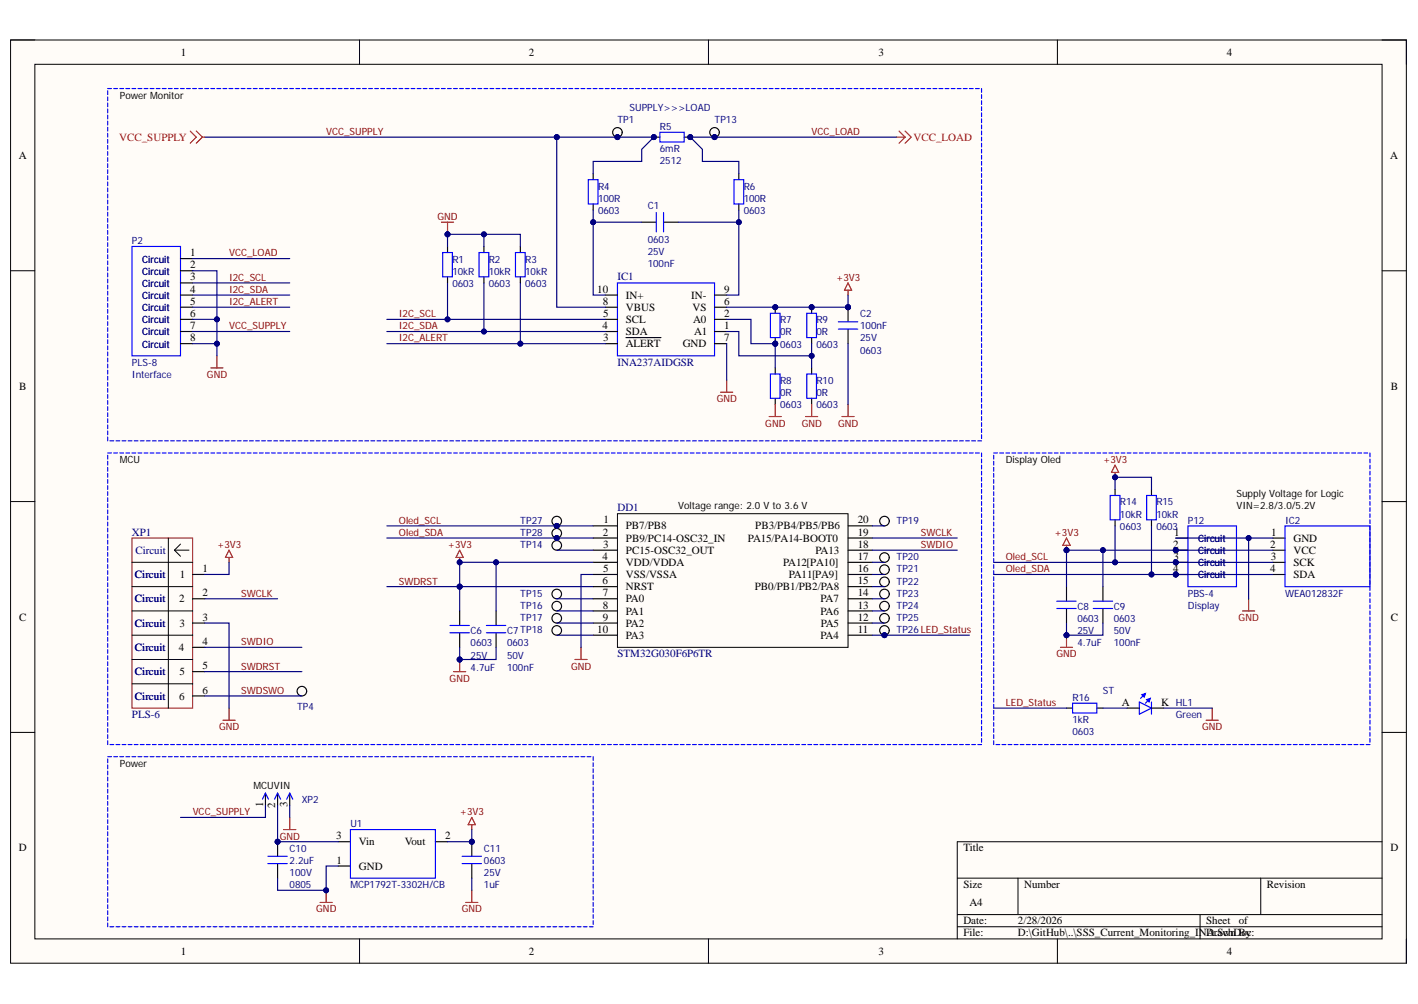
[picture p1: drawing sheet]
<svg xmlns="http://www.w3.org/2000/svg" width="420mm" height="297mm" viewBox="0 0 420 297" stroke-linecap="round" stroke-linejoin="round" font-family="sans-serif">
<defs><g id="words">
<g font-size="3.3">
<text x="53.6" y="16.5">1</text>
<text x="156.6" y="16.5">2</text>
<text x="260.1" y="16.5">3</text>
<text x="363.2" y="16.5">4</text>
<text x="5.6" y="47.1">A</text>
<text x="411.6" y="47.1">A</text>
<text x="56.3" y="75.8">1</text>
<text x="56.3" y="79.4">2</text>
<text x="56.3" y="83">3</text>
<text x="56.3" y="86.6">4</text>
<text x="176.8" y="86.6">10</text>
<text x="185.3" y="88.4">IN+</text>
<text x="204.7" y="88.4">IN-</text>
<text x="214.4" y="86.6">9</text>
<text x="56.3" y="90.2">5</text>
<text x="56.3" y="93.8">6</text>
<text x="178.5" y="90.2">8</text>
<text x="178.5" y="93.8">5</text>
<text x="185.3" y="95.6">SCL</text>
<text x="185.3" y="92">VBUS</text>
<text x="205" y="92">VS</text>
<text x="205.2" y="95.6">A0</text>
<text x="214.4" y="93.8">2</text>
<text x="214.4" y="90.2">6</text>
<text x="56.3" y="97.4">7</text>
<text x="56.3" y="100.9">8</text>
<text x="178.4" y="97.4">4</text>
<text x="178.6" y="100.9">3</text>
<text x="185.3" y="99.2">SDA</text>
<text x="205.5" y="99.2">A1</text>
<text x="214.4" y="97.4">1</text>
<text x="214.4" y="100.9">7</text>
<text x="185.3" y="102.8">ALERT</text>
<text x="202.1" y="102.8">GND</text>
<text x="5.7" y="115.3">B</text>
<text x="411.8" y="115.3">B</text>
<text x="178.7" y="154.9">1</text>
<text x="253.9" y="154.9">20</text>
<text x="178.4" y="158.5">2</text>
<text x="185.3" y="156.6">PB7/PB8</text>
<text x="185.3" y="160.2">PB9/PC14-OSC32_IN</text>
<text x="221.4" y="160.2">PA15/PA14-BOOT0</text>
<text x="223.6" y="156.6">PB3/PB4/PB5/PB6</text>
<text x="253.9" y="158.5">19</text>
<text x="347.6" y="158.5">1</text>
<text x="376.3" y="158.5">1</text>
<text x="382.9" y="160.2">GND</text>
<text x="178.4" y="165.7">4</text>
<text x="178.6" y="162.1">3</text>
<text x="185.3" y="163.8">PC15-OSC32_OUT</text>
<text x="185.3" y="167.4">VDD/VDDA</text>
<text x="231.8" y="167.4">PA12[PA10]</text>
<text x="241.4" y="163.8">PA13</text>
<text x="253.9" y="165.7">17</text>
<text x="253.9" y="162.1">18</text>
<text x="347.3" y="162.1">2</text>
<text x="347.5" y="165.7">3</text>
<text x="376" y="162.1">2</text>
<text x="376.2" y="165.7">3</text>
<text x="382.9" y="163.8">VCC</text>
<text x="382.9" y="167.4">SCK</text>
<text x="53.3" y="171">1</text>
<text x="59.9" y="169.3">1</text>
<text x="178.4" y="172.8">6</text>
<text x="178.5" y="169.3">5</text>
<text x="185.3" y="171">VSS/VSSA</text>
<text x="233.5" y="171">PA11[PA9]</text>
<text x="253.9" y="172.8">15</text>
<text x="253.9" y="169.3">16</text>
<text x="347.3" y="169.3">4</text>
<text x="376" y="169.3">4</text>
<text x="382.9" y="171">SDA</text>
<text x="53" y="178.2">2</text>
<text x="59.9" y="176.4">2</text>
<text x="178.4" y="176.4">7</text>
<text x="185.3" y="174.6">NRST</text>
<text x="185.3" y="178.2">PA0</text>
<text x="223.5" y="174.6">PB0/PB1/PB2/PA8</text>
<text x="242.9" y="178.2">PA7</text>
<text x="253.9" y="176.4">14</text>
<text x="5.7" y="183.6">C</text>
<text x="53.2" y="185.4">3</text>
<text x="59.9" y="183.6">3</text>
<text x="178.4" y="183.6">9</text>
<text x="178.5" y="180">8</text>
<text x="185.3" y="181.8">PA1</text>
<text x="185.3" y="185.4">PA2</text>
<text x="242.9" y="181.8">PA6</text>
<text x="243" y="185.4">PA5</text>
<text x="253.9" y="183.6">12</text>
<text x="253.9" y="180">13</text>
<text x="411.7" y="183.6">C</text>
<text x="59.9" y="190.8">4</text>
<text x="176.8" y="187.2">10</text>
<text x="185.3" y="189">PA3</text>
<text x="242.9" y="189">PA4</text>
<text x="253.9" y="187.2">11</text>
<text x="53" y="192.6">4</text>
<text x="53.1" y="199.8">5</text>
<text x="59.9" y="198">5</text>
<text x="53" y="207">6</text>
<text x="59.9" y="205.2">6</text>
<text x="332.1" y="208.8">A</text>
<text x="343.8" y="208.8">K HL1</text>
<text x="77.9" y="238.7" transform="rotate(-90 77.9 238.7)">1</text>
<text x="81.5" y="239" transform="rotate(-90 81.5 239)">2</text>
<text x="85.1" y="238.9" transform="rotate(-90 85.1 238.9)">3</text>
<text x="5.6" y="251.9">D</text>
<text x="99.5" y="248.3">3</text>
<text x="106.3" y="250.1">Vin</text>
<text x="119.9" y="250.1">Vout</text>
<text x="131.8" y="248.3">2</text>
<text x="285.2" y="251.9">Title</text>
<text x="411.6" y="251.9">D</text>
<text x="99.6" y="255.5">1</text>
<text x="106.3" y="257.3">GND</text>
<text x="285.2" y="262.7">Size</text>
<text x="303.2" y="262.7">Number</text>
<text x="375" y="262.7">Revision</text>
<text x="287" y="268.1">A4</text>
<text x="285.2" y="273.5">Date:</text>
<text x="301.4" y="273.5">2/28/2026</text>
<text x="357.1" y="273.5">Sheet</text>
<text x="366.7" y="273.5">of</text>
<text x="285.2" y="277.1">File:</text>
<text x="301.4" y="277.1">D:\GitHub\..\SSS_Current_Monitoring_INA.SchDoc</text>
<text x="357.1" y="277.1">Drawn By:</text>
<text x="53.6" y="282.5">1</text>
<text x="156.6" y="282.5">2</text>
<text x="260.1" y="282.5">3</text>
<text x="363.2" y="282.5">4</text>
</g>
<g font-size="3.3" fill="#f00">
<text x="35.3" y="41.7">VCC_SUPPLY</text>
<text x="270.5" y="41.7">VCC_LOAD</text>
</g>
<g font-size="3.3" fill="#000080">
<text x="182.8" y="83">IC1</text>
<text x="182.8" y="108.1">INA237AIDGSR</text>
<text x="182.8" y="151.3">DD1</text>
<text x="39.1" y="158.5">XP1</text>
<text x="40.1" y="163.8">Circuit</text>
<text x="40" y="171">Circuit</text>
<text x="40" y="178.2">Circuit</text>
<text x="40" y="185.4">Circuit</text>
<text x="40" y="192.6">Circuit</text>
<text x="182.8" y="194.4">STM32G030F6P6TR</text>
<text x="40" y="199.8">Circuit</text>
<text x="40" y="207">Circuit</text>
<text x="39.1" y="212.4">PLS-6</text>
</g>
<g font-size="3">
<text x="35.5" y="29.3">Power Monitor</text>
<text x="35.5" y="137.1">MCU</text>
<text x="297.8" y="137.1">Display Oled</text>
<text x="366.1" y="147">Supply Voltage for Logic</text>
<text x="200.8" y="150.6">Voltage range: 2.0 V to 3.6 V</text>
<text x="366.1" y="150.6">VIN=2.8/3.0/5.2V</text>
<text x="35.5" y="226.9">Power</text>
<text x="75" y="233.3">MCUVIN</text>
</g>
<g font-size="3" fill="#000080">
<text x="186.4" y="32.8">SUPPLY&gt;&gt;&gt;LOAD</text>
<text x="182.8" y="36.4">TP1</text>
<text x="195.4" y="38.5">R5</text>
<text x="211.6" y="36.4">TP13</text>
<text x="195.4" y="45">6mR</text>
<text x="195.4" y="48.6">2512</text>
<text x="177" y="59.7">100R</text>
<text x="177" y="56.1">R4</text>
<text x="220.2" y="59.7">100R</text>
<text x="220.2" y="56.1">R6</text>
<text x="177" y="63.3">0603</text>
<text x="191.8" y="61.9">C1</text>
<text x="220.2" y="63.3">0603</text>
<text x="191.8" y="71.9">0603</text>
<text x="39.1" y="72.3">P2</text>
<text x="42.1" y="77.7">Circuit</text>
<text x="133.9" y="77.7">R1</text>
<text x="144.7" y="77.7">R2</text>
<text x="155.5" y="77.7">R3</text>
<text x="191.8" y="75.5">25V</text>
<text x="42.1" y="81.3">Circuit</text>
<text x="133.9" y="81.3">10kR</text>
<text x="144.7" y="81.3">10kR</text>
<text x="155.5" y="81.3">10kR</text>
<text x="191.8" y="79.1">100nF</text>
<text x="42.1" y="84.9">Circuit</text>
<text x="42.1" y="88.5">Circuit</text>
<text x="133.9" y="84.9">0603</text>
<text x="144.7" y="84.9">0603</text>
<text x="155.5" y="84.9">0603</text>
<text x="42.1" y="92.1">Circuit</text>
<text x="42.1" y="95.7">Circuit</text>
<text x="231" y="95.7">R7</text>
<text x="241.7" y="95.7">R9</text>
<text x="254.6" y="93.8">C2</text>
<text x="42.1" y="99.3">Circuit</text>
<text x="231" y="99.3">0R</text>
<text x="241.7" y="99.3">0R</text>
<text x="254.6" y="101">25V</text>
<text x="254.6" y="97.4">100nF</text>
<text x="42.1" y="102.9">Circuit</text>
<text x="231" y="102.9">0603</text>
<text x="241.7" y="102.9">0603</text>
<text x="254.6" y="104.6">0603</text>
<text x="39.1" y="111.8">Interface</text>
<text x="39.1" y="108.2">PLS-8</text>
<text x="231" y="113.6">R8</text>
<text x="241.7" y="113.6">R10</text>
<text x="231" y="117.2">0R</text>
<text x="241.7" y="117.2">0R</text>
<text x="231" y="120.8">0603</text>
<text x="241.7" y="120.8">0603</text>
<text x="331.6" y="149.5">R14</text>
<text x="342.3" y="149.5">R15</text>
<text x="154" y="155">TP27</text>
<text x="265.4" y="155">TP19</text>
<text x="331.6" y="153.1">10kR</text>
<text x="342.3" y="153.1">10kR</text>
<text x="351.7" y="155">P12</text>
<text x="380.4" y="155">IC2</text>
<text x="154" y="158.6">TP28</text>
<text x="331.6" y="156.7">0603</text>
<text x="342.3" y="156.7">0603</text>
<text x="354.7" y="160.3">Circuit</text>
<text x="154" y="162.1">TP14</text>
<text x="265.4" y="165.7">TP20</text>
<text x="354.7" y="163.9">Circuit</text>
<text x="354.7" y="167.5">Circuit</text>
<text x="265.4" y="169.3">TP21</text>
<text x="265.4" y="172.9">TP22</text>
<text x="354.7" y="171.1">Circuit</text>
<text x="154" y="176.5">TP15</text>
<text x="265.4" y="176.5">TP23</text>
<text x="351.7" y="176.5">PBS-4</text>
<text x="380.4" y="176.5">WEA012832F</text>
<text x="154" y="180.1">TP16</text>
<text x="154" y="183.7">TP17</text>
<text x="265.4" y="180.1">TP24</text>
<text x="265.4" y="183.7">TP25</text>
<text x="319" y="184.1">0603</text>
<text x="319" y="180.5">C8</text>
<text x="329.7" y="184.1">0603</text>
<text x="329.7" y="180.5">C9</text>
<text x="351.7" y="180.1">Display</text>
<text x="139.3" y="191.2">0603</text>
<text x="139.3" y="187.7">C6</text>
<text x="150.1" y="191.2">0603</text>
<text x="150.1" y="187.7">C7TP18</text>
<text x="265.4" y="187.3">TP26LED_Status</text>
<text x="319" y="187.7">25V</text>
<text x="319" y="191.2">4.7uF</text>
<text x="329.7" y="187.7">50V</text>
<text x="329.7" y="191.2">100nF</text>
<text x="139.3" y="194.8">25V</text>
<text x="150.1" y="194.8">50V</text>
<text x="139.3" y="198.4">4.7uF</text>
<text x="150.1" y="198.4">100nF</text>
<text x="88" y="209.9">TP4</text>
<text x="317.5" y="207.4">R16</text>
<text x="326.5" y="205.3">ST</text>
<text x="317.5" y="213.9">1kR</text>
<text x="348.1" y="212.5">Green</text>
<text x="317.5" y="217.5">0603</text>
<text x="89.3" y="237.6">XP2</text>
<text x="103.7" y="244.8">U1</text>
<text x="85.8" y="252">C10</text>
<text x="143.3" y="252">C11</text>
<text x="85.8" y="255.6">2.2uF</text>
<text x="143.3" y="255.6">0603</text>
<text x="85.8" y="262.8">0805</text>
<text x="85.8" y="259.2">100V</text>
<text x="103.7" y="262.8">MCP1792T-3302H/CB</text>
<text x="143.3" y="259.2">25V</text>
<text x="143.3" y="262.8">1uF</text>
</g>
<g font-size="3" fill="#800000">
<text x="96.5" y="40">VCC_SUPPLY</text>
<text x="240.3" y="40">VCC_LOAD</text>
<text x="129.5" y="65.1">GND</text>
<text x="67.8" y="75.9">VCC_LOAD</text>
<text x="67.8" y="83.1">I2C_SCL</text>
<text x="247.5" y="83.1">+3V3</text>
<text x="67.8" y="86.7">I2C_SDA</text>
<text x="67.8" y="90.2">I2C_ALERT</text>
<text x="118.1" y="93.8">I2C_SCL</text>
<text x="67.8" y="97.4">VCC_SUPPLY</text>
<text x="118.1" y="97.4">I2C_SDA</text>
<text x="118.1" y="101">I2C_ALERT</text>
<text x="61.3" y="111.8">GND</text>
<text x="212.2" y="119">GND</text>
<text x="226.6" y="126.2">GND</text>
<text x="237.3" y="126.2">GND</text>
<text x="248.1" y="126.2">GND</text>
<text x="326.6" y="137">+3V3</text>
<text x="118.1" y="155">Oled_SCL</text>
<text x="118.1" y="158.6">Oled_SDA</text>
<text x="272.6" y="158.6">SWCLK</text>
<text x="312.2" y="158.6">+3V3</text>
<text x="64.3" y="162.1">+3V3</text>
<text x="132.6" y="162.1">+3V3</text>
<text x="272.6" y="162.1">SWDIO</text>
<text x="297.8" y="165.7">Oled_SCL</text>
<text x="118.1" y="172.9">SWDRST</text>
<text x="297.8" y="169.3">Oled_SDA</text>
<text x="71.4" y="176.5">SWCLK</text>
<text x="366.7" y="183.7">GND</text>
<text x="71.4" y="190.9">SWDIO</text>
<text x="312.8" y="194.5">GND</text>
<text x="71.4" y="198.1">SWDRST</text>
<text x="133.1" y="201.7">GND</text>
<text x="169.1" y="198.1">GND</text>
<text x="71.4" y="205.3">SWDSWO</text>
<text x="297.8" y="208.9">LED_Status</text>
<text x="64.9" y="216.1">GND</text>
<text x="355.9" y="216.1">GND</text>
<text x="57" y="241.2">VCC_SUPPLY</text>
<text x="136.2" y="241.2">+3V3</text>
<text x="82.8" y="248.4">GND</text>
<text x="93.6" y="270">GND</text>
<text x="136.7" y="270">GND</text>
</g>
</g></defs>
<path d="M3.1 11.8h413.3v273.2h-413.3z" fill-rule="evenodd" fill="#fffcf8"/>
<path d="M3.1 11.8h413.3v273.2h-413.3z" fill="none" stroke="#000" stroke-width=".3"/>
<path d="M10.3 19h398.9v258.8h-398.9z" fill-rule="evenodd" fill="#fffcf8"/>
<g fill="none" stroke="#000" stroke-width=".3">
<path d="M3.1 11.8h7.2M10.3 19h398.9v258.8h-398.9zM106.4 11.8v7.2M209.7 11.8v7.2M313 11.8v7.2M409.2 11.8h7.2v7.2M3.1 80.1h7.2M409.2 80.1h7.2M3.1 148.4h7.2M409.2 148.4h7.2M3.1 216.7h7.2M409.2 216.7h7.2"/>
<path d="M283.4 259.8h125.8M301.4 259.8v10.8M373.3 259.8v10.8M409.2 249h-125.8v28.8M106.4 277.8v7.2M209.7 277.8v7.2M283.4 270.6h125.8M283.4 274.2h125.8M313 277.8v7.2M355.3 270.6v7.2M416.4 277.8v7.2"/>
</g>
<path d="M174.2 53.2h2.8v7.1h-2.8zM182.8 83.7h28.7v21.6h-28.7z" fill="none" stroke="#00f" stroke-width=".34"/>
<g fill="none" stroke="#000" stroke-width=".34">
<path d="M175.6 51.4v1.8M175.6 60.3v1.8M179.2 98.1h3.6M179.2 94.5h3.6M179.2 87.3h3.6M179.2 90.9h3.6M185.3 99.9h10.4M211.5 98.1h3.6M211.5 94.5h3.6M211.5 87.3h3.6M211.5 90.9h3.6M179.2 101.7h3.6"/>
<path d="M211.5 101.7h3.6"/>
</g>
<circle cx="204.4" cy="40.6" r=".72" fill="#000080"/>
<circle cx="204.4" cy="40.6" r=".72" fill="none" stroke="#000080" stroke-width=".3"/>
<circle cx="193.6" cy="40.6" r=".72" fill="#000080"/>
<circle cx="193.6" cy="40.6" r=".72" fill="none" stroke="#000080" stroke-width=".3"/>
<path d="M202.6 40.6h1.8" fill="none" stroke="#000" stroke-width=".34"/>
<circle cx="204.4" cy="40.6" r=".72" fill="#000080"/>
<circle cx="204.4" cy="40.6" r=".72" fill="none" stroke="#000080" stroke-width=".3"/>
<path d="M193.6 40.6h1.8" fill="none" stroke="#000" stroke-width=".34"/>
<circle cx="193.6" cy="40.6" r=".72" fill="#000080"/>
<circle cx="193.6" cy="40.6" r=".72" fill="none" stroke="#000080" stroke-width=".3"/>
<path d="M195.4 39.1h7.2v2.9h-7.2z" fill="none" stroke="#00f" stroke-width=".34"/>
<circle cx="251.1" cy="90.9" r=".72" fill="#000080"/>
<circle cx="251.1" cy="90.9" r=".72" fill="none" stroke="#000080" stroke-width=".3"/>
<path d="M252.9 92.7h.1" fill="none" stroke="#fff" stroke-width=".3"/>
<path d="M251.1 90.9v4.3" fill="none" stroke="#000" stroke-width=".34"/>
<circle cx="251.1" cy="90.9" r=".72" fill="#000080"/>
<circle cx="251.1" cy="90.9" r=".72" fill="none" stroke="#000080" stroke-width=".3"/>
<path d="M132.5 72.9v1.8M143.3 72.9v1.8M132.5 81.9v1.8M143.3 81.9v1.8M251.1 97.4v4.3" fill="none" stroke="#000" stroke-width=".34"/>
<path d="M131.1 74.7h2.8v7.2h-2.8zM141.8 74.7h2.9v7.2h-2.9zM248.2 95.2h5.7M248.2 97.4h5.7" fill="none" stroke="#00f" stroke-width=".34"/>
<path d="M130.7 65.7h3.6M132.5 65.7v3.6M251.1 119.6v3.6M249.3 123.2h3.6" fill="none" stroke="#800000" stroke-width=".34"/>
<circle cx="132.5" cy="69.3" r=".72" fill="#000080"/>
<circle cx="132.5" cy="69.3" r=".72" fill="none" stroke="#000080" stroke-width=".3"/>
<path d="M218.7 51.4v1.8M154.1 72.9v1.8M190 65.7h4.3M196.4 65.7h4.4M218.7 60.3v1.8M154.1 81.9v1.8" fill="none" stroke="#000" stroke-width=".34"/>
<path d="M217.3 53.2h2.9v7.1h-2.9zM152.6 74.7h2.9v7.2h-2.9zM194.3 62.9v5.7M196.4 62.9v5.7" fill="none" stroke="#00f" stroke-width=".34"/>
<path d="M191.8 63.9h.1" fill="none" stroke="#fff" stroke-width=".3"/>
<circle cx="229.5" cy="101.7" r=".72" fill="#000080"/>
<circle cx="229.5" cy="101.7" r=".72" fill="none" stroke="#000080" stroke-width=".3"/>
<circle cx="229.5" cy="90.9" r=".72" fill="#000080"/>
<circle cx="229.5" cy="90.9" r=".72" fill="none" stroke="#000080" stroke-width=".3"/>
<path d="M229.5 99.9v1.8" fill="none" stroke="#000" stroke-width=".34"/>
<circle cx="229.5" cy="101.7" r=".72" fill="#000080"/>
<circle cx="229.5" cy="101.7" r=".72" fill="none" stroke="#000080" stroke-width=".3"/>
<path d="M229.5 90.9v1.8" fill="none" stroke="#000" stroke-width=".34"/>
<circle cx="229.5" cy="90.9" r=".72" fill="#000080"/>
<circle cx="229.5" cy="90.9" r=".72" fill="none" stroke="#000080" stroke-width=".3"/>
<path d="M228.1 92.7h2.8v7.2h-2.8z" fill="none" stroke="#00f" stroke-width=".34"/>
<circle cx="240.3" cy="90.9" r=".72" fill="#000080"/>
<circle cx="240.3" cy="90.9" r=".72" fill="none" stroke="#000080" stroke-width=".3"/>
<path d="M240.3 90.9v1.8M240.3 99.9v1.8" fill="none" stroke="#000" stroke-width=".34"/>
<circle cx="240.3" cy="90.9" r=".72" fill="#000080"/>
<circle cx="240.3" cy="90.9" r=".72" fill="none" stroke="#000080" stroke-width=".3"/>
<path d="M238.8 92.7h2.9v7.2h-2.9zM228.1 110.7h2.8v7.1h-2.8zM238.8 110.7h2.9v7.1h-2.9z" fill="none" stroke="#00f" stroke-width=".34"/>
<path d="M229.5 108.9v1.8M229.5 117.8v1.8M240.3 108.9v1.8M240.3 117.8v1.8" fill="none" stroke="#000" stroke-width=".34"/>
<path d="M213.3 116h3.6M215.1 112.5v3.5M229.5 119.6v3.6M240.3 119.6v3.6M227.7 123.2h3.6M238.5 123.2h3.6" fill="none" stroke="#800000" stroke-width=".34"/>
<circle cx="211.5" cy="40.6" r=".72" fill="#000080"/>
<circle cx="211.5" cy="40.6" r=".72" fill="none" stroke="#000080" stroke-width=".3"/>
<circle cx="211.5" cy="40.6" r=".72" fill="#000080"/>
<circle cx="211.5" cy="40.6" r=".72" fill="none" stroke="#000080" stroke-width=".3"/>
<g fill="none" stroke="#000" stroke-width=".34">
<circle cx="211.5" cy="39.2" r="1.41"/>
<circle cx="89.4" cy="204.5" r="1.42"/>
</g>
<circle cx="182.8" cy="40.6" r=".72" fill="#000080"/>
<circle cx="182.8" cy="40.6" r=".72" fill="none" stroke="#000080" stroke-width=".3"/>
<circle cx="182.8" cy="40.6" r=".72" fill="#000080"/>
<circle cx="182.8" cy="40.6" r=".72" fill="none" stroke="#000080" stroke-width=".3"/>
<g fill="none" stroke="#000" stroke-width=".34">
<path d="M175.6 155.6h7.2M175.6 159.2h7.2M251.1 155.6h7.2M251.1 159.2h7.2M376.8 159.2h3.6M175.6 162.8h7.2M175.6 166.4h7.2M175.6 170h7.2M175.6 173.6h7.2M175.6 177.2h7.2M251.1 162.8h7.2M251.1 166.4h7.2"/>
<path d="M251.1 170h7.2M251.1 173.6h7.2M251.1 177.2h7.2M376.8 162.8h3.6M376.8 166.4h3.6M376.8 170h3.6M175.6 180.7h7.2M175.6 184.3h7.2M175.6 187.9h7.2M251.1 180.7h7.2M251.1 184.3h7.2M251.1 187.9h7.2"/>
<circle cx="182.8" cy="39.2" r="1.41"/>
</g>
<path d="M182.8 152h68.3v39.5h-68.3z" fill="none" stroke="#000" stroke-width=".3"/>
<path d="M369.7 177.2v3.6M170.2 195.1h3.6M172 191.5v3.6M367.9 180.8h3.6" fill="none" stroke="#800000" stroke-width=".34"/>
<path d="M380.4 155.6h25.2v18h-25.2z" fill="none" stroke="#00f" stroke-width=".34"/>
<circle cx="348.1" cy="162.8" r=".72" fill="#000080"/>
<circle cx="348.1" cy="162.8" r=".72" fill="none" stroke="#000080" stroke-width=".3"/>
<circle cx="348.1" cy="166.4" r=".72" fill="#000080"/>
<circle cx="348.1" cy="166.4" r=".72" fill="none" stroke="#000080" stroke-width=".3"/>
<circle cx="348.1" cy="170" r=".72" fill="#000080"/>
<circle cx="348.1" cy="170" r=".72" fill="none" stroke="#000080" stroke-width=".3"/>
<path d="M351.7 155.6h14.4v18h-14.4z" fill="none" stroke="#00f" stroke-width=".34"/>
<path d="M348.1 159.2h3.6M348.1 162.8h3.6" fill="none" stroke="#000" stroke-width=".34"/>
<circle cx="348.1" cy="162.8" r=".72" fill="#000080"/>
<circle cx="348.1" cy="162.8" r=".72" fill="none" stroke="#000080" stroke-width=".3"/>
<path d="M348.1 166.4h3.6" fill="none" stroke="#000" stroke-width=".34"/>
<circle cx="348.1" cy="166.4" r=".72" fill="#000080"/>
<circle cx="348.1" cy="166.4" r=".72" fill="none" stroke="#000080" stroke-width=".3"/>
<path d="M348.1 170h3.6" fill="none" stroke="#000" stroke-width=".34"/>
<circle cx="348.1" cy="170" r=".72" fill="#000080"/>
<circle cx="348.1" cy="170" r=".72" fill="none" stroke="#000080" stroke-width=".3"/>
<path d="M39.1 159.2h17.9v50.3h-17.9z" fill="none" stroke="#800000" stroke-width=".3"/>
<path d="M49.8 159.2v50.3M39.1 166.4h17.9M39.1 173.6h17.9M51.6 162.8h4.4M51.6 162.8l1.8 1.8M53.4 161l-1.8 1.8M39.1 180.7h17.9M39.1 187.9h17.9M39.1 195.1h17.9M39.1 202.3h17.9" fill="none" stroke="#000" stroke-width=".3"/>
<path d="M57 170h3.6M57 177.2h3.6M315.7 173.6v4.3M326.5 173.6v4.3M57 184.3h3.6M57 191.5h3.6M57 198.7h3.6M315.7 180v4.3M326.5 180v4.3M57 205.9h3.6" fill="none" stroke="#000" stroke-width=".34"/>
<path d="M67.8 162.8l1.1 2.1h-2.2zM67.8 164.9v1.5M313.9 191.5h3.6M315.7 187.9v3.6M66 213.1h3.6M67.8 209.5v3.6" fill="none" stroke="#800000" stroke-width=".34"/>
<path d="M313.9 182.5h.1M324.7 182.5h.1" fill="none" stroke="#fff" stroke-width=".3"/>
<path d="M312.9 177.9h5.7M323.7 177.9h5.7M312.9 180h5.7M323.7 180h5.7" fill="none" stroke="#00f" stroke-width=".34"/>
<circle cx="315.7" cy="187.9" r=".72" fill="#000080"/>
<circle cx="315.7" cy="187.9" r=".72" fill="none" stroke="#000080" stroke-width=".3"/>
<path d="M315.7 159.2l1.1 2.1h-2.1zM315.7 161.3v1.5" fill="none" stroke="#800000" stroke-width=".34"/>
<circle cx="315.7" cy="162.8" r=".72" fill="#000080"/>
<circle cx="315.7" cy="162.8" r=".72" fill="none" stroke="#000080" stroke-width=".3"/>
<path d="M134.3 189.7h.1M145.1 189.7h.1" fill="none" stroke="#fff" stroke-width=".3"/>
<path d="M136.1 180.7v4.3M136.1 187.2v4.3M146.9 180.7v4.3M146.9 187.2v4.3" fill="none" stroke="#000" stroke-width=".34"/>
<path d="M133.2 187.2h5.8M133.2 185h5.8M144 187.2h5.7M144 185h5.7" fill="none" stroke="#00f" stroke-width=".34"/>
<path d="M134.3 198.7h3.6M136.1 195.1v3.6" fill="none" stroke="#800000" stroke-width=".34"/>
<circle cx="136.1" cy="195.1" r=".72" fill="#000080"/>
<circle cx="136.1" cy="195.1" r=".72" fill="none" stroke="#000080" stroke-width=".3"/>
<path d="M136.1 162.8l1.1 2.1h-2.2zM136.1 164.9v1.5" fill="none" stroke="#800000" stroke-width=".34"/>
<circle cx="136.1" cy="166.4" r=".72" fill="#000080"/>
<circle cx="136.1" cy="166.4" r=".72" fill="none" stroke="#000080" stroke-width=".3"/>
<path d="M330.1 144.8v1.8M330.1 153.8v1.8M340.9 144.8v1.8M340.9 153.8v1.8" fill="none" stroke="#000" stroke-width=".34"/>
<path d="M328.7 146.6h2.9v7.2h-2.9zM339.5 146.6h2.8v7.2h-2.8z" fill="none" stroke="#00f" stroke-width=".34"/>
<path d="M330.1 137.6l1.1 2.2h-2.2zM330.1 139.8v1.4" fill="none" stroke="#800000" stroke-width=".34"/>
<circle cx="330.1" cy="141.2" r=".72" fill="#000080"/>
<circle cx="330.1" cy="141.2" r=".72" fill="none" stroke="#000080" stroke-width=".3"/>
<g fill="none" stroke="#000" stroke-width=".34">
<circle cx="261.9" cy="154.2" r="1.41"/>
<circle cx="261.9" cy="172.1" r="1.42"/>
<circle cx="261.9" cy="175.7" r="1.42"/>
<circle cx="261.9" cy="164.9" r="1.42"/>
<circle cx="261.9" cy="168.5" r="1.42"/>
<circle cx="261.9" cy="179.3" r="1.42"/>
<circle cx="261.9" cy="182.9" r="1.41"/>
</g>
<circle cx="261.9" cy="187.9" r=".72" fill="#000080"/>
<circle cx="261.9" cy="187.9" r=".72" fill="none" stroke="#000080" stroke-width=".3"/>
<circle cx="261.9" cy="187.9" r=".72" fill="#000080"/>
<circle cx="261.9" cy="187.9" r=".72" fill="none" stroke="#000080" stroke-width=".3"/>
<g fill="none" stroke="#000" stroke-width=".34">
<path d="M333.7 209.5h3.6M340.9 209.5h3.6"/>
<circle cx="164.8" cy="161.4" r="1.42"/>
<circle cx="164.8" cy="175.7" r="1.42"/>
<circle cx="164.8" cy="179.3" r="1.42"/>
<circle cx="164.8" cy="182.9" r="1.41"/>
<circle cx="164.8" cy="186.5" r="1.41"/>
<circle cx="261.9" cy="186.5" r="1.41"/>
</g>
<path d="M337.3 207.7l3.6 1.8-3.6 1.8zM340.5 206.6l-1.4 1.5M340.9 207.7v3.6" fill="none" stroke="#00f" stroke-width=".34"/>
<path d="M339.5 207l1-.4-.3 1.1z" fill="#00f"/>
<path d="M339.1 205.2l-1.4 1.4M339.5 207l1-.4-.3 1.1z" fill="none" stroke="#00f" stroke-width=".34"/>
<path d="M338 205.5l1.1-.3-.4 1.1z" fill="#00f"/>
<path d="M317.5 208.1h7.2v2.8h-7.2zM338 205.5l1.1-.3-.4 1.1z" fill="none" stroke="#00f" stroke-width=".34"/>
<path d="M315.7 209.5h1.8M324.7 209.5h1.8" fill="none" stroke="#000" stroke-width=".34"/>
<path d="M357.1 213.1h3.6M358.9 209.5v3.6" fill="none" stroke="#800000" stroke-width=".34"/>
<circle cx="164.8" cy="155.6" r=".72" fill="#000080"/>
<circle cx="164.8" cy="155.6" r=".72" fill="none" stroke="#000080" stroke-width=".3"/>
<circle cx="164.8" cy="155.6" r=".72" fill="#000080"/>
<circle cx="164.8" cy="155.6" r=".72" fill="none" stroke="#000080" stroke-width=".3"/>
<circle cx="164.8" cy="154.2" r="1.42" fill="none" stroke="#000" stroke-width=".34"/>
<circle cx="164.8" cy="159.2" r=".72" fill="#000080"/>
<circle cx="164.8" cy="159.2" r=".72" fill="none" stroke="#000080" stroke-width=".3"/>
<circle cx="164.8" cy="159.2" r=".72" fill="#000080"/>
<circle cx="164.8" cy="159.2" r=".72" fill="none" stroke="#000080" stroke-width=".3"/>
<g fill="none" stroke="#000" stroke-width=".34">
<path d="M100.2 249h3.5M100.2 256.2h3.5M128.9 249h3.6"/>
<circle cx="164.8" cy="157.8" r="1.42"/>
</g>
<path d="M103.7 245.4h25.2v14.4h-25.2z" fill="none" stroke="#00f" stroke-width=".34"/>
<path d="M94.8 267h3.6M96.6 263.4v3.6" fill="none" stroke="#800000" stroke-width=".34"/>
<circle cx="96.6" cy="263.4" r=".72" fill="#000080"/>
<circle cx="96.6" cy="263.4" r=".72" fill="none" stroke="#000080" stroke-width=".3"/>
<path d="M139.7 241.8l1.1 2.2h-2.2zM139.7 244v1.4M137.9 267h3.6M139.7 263.4v3.6" fill="none" stroke="#800000" stroke-width=".34"/>
<circle cx="139.7" cy="249" r=".72" fill="#000080"/>
<circle cx="139.7" cy="249" r=".72" fill="none" stroke="#000080" stroke-width=".3"/>
<path d="M137.9 258h.1" fill="none" stroke="#fff" stroke-width=".3"/>
<path d="M139.7 249v4.3M139.7 255.5v4.3" fill="none" stroke="#000" stroke-width=".34"/>
<circle cx="139.7" cy="249" r=".72" fill="#000080"/>
<circle cx="139.7" cy="249" r=".72" fill="none" stroke="#000080" stroke-width=".3"/>
<path d="M136.8 255.5h5.8M136.8 253.3h5.8" fill="none" stroke="#00f" stroke-width=".34"/>
<circle cx="82.2" cy="249" r=".72" fill="#000080"/>
<circle cx="82.2" cy="249" r=".72" fill="none" stroke="#000080" stroke-width=".3"/>
<path d="M84 250.8h.1" fill="none" stroke="#fff" stroke-width=".3"/>
<path d="M82.2 249v4.3" fill="none" stroke="#000" stroke-width=".34"/>
<circle cx="82.2" cy="249" r=".72" fill="#000080"/>
<circle cx="82.2" cy="249" r=".72" fill="none" stroke="#000080" stroke-width=".3"/>
<path d="M53.4 76.5h3.6M53.4 80.1h3.6M53.4 83.7h3.6M53.4 87.3h3.6M53.4 90.9h3.6M53.4 94.5h3.6M53.4 98.1h3.6M53.4 101.7h3.6M78.6 234.7v3.5M82.2 234.7v3.5M85.8 234.7v3.5M82.2 255.5v4.3" fill="none" stroke="#000" stroke-width=".34"/>
<g fill="none" stroke="#00f" stroke-width=".34">
<path d="M31.9 26.9v1.1M31.9 28.7v1.1M31.9 30.5v1.1M31.9 32.3v1.1M31.9 34.1v1.1M31.9 35.9v1.1M31.9 37.7v1.1M31.9 39.4v1.2M31.9 26.2h1.1M33.7 26.2h1.1M35.5 26.2h1.1M37.3 26.2h1.1"/>
<path d="M39.1 26.2h1.1M40.9 26.2h1.1M42.7 26.2h1.1M44.5 26.2h1.1M46.2 26.2h1.2M48 26.2h1.2M49.8 26.2h1.2M51.6 26.2h1.2M53.4 26.2h1.2M55.2 26.2h1.2M57 26.2h1.2M58.8 26.2h1.1"/>
<path d="M60.6 26.2h1.1M62.4 26.2h1.1M64.2 26.2h1.1M66 26.2h1.1M67.8 26.2h1.1M69.6 26.2h1.1M71.4 26.2h1.1M73.2 26.2h1.1M75 26.2h1.1M76.8 26.2h1.1M78.6 26.2h1.1M80.4 26.2h1.1"/>
<path d="M82.2 26.2h1.1M84 26.2h1.1M85.8 26.2h1.1M87.6 26.2h1.1M89.4 26.2h1.1M91.2 26.2h1.1M93 26.2h1.1M94.8 26.2h1.1M96.6 26.2h1.1M98.3 26.2h1.2M100.1 26.2h1.2M101.9 26.2h1.2"/>
<path d="M103.7 26.2h1.2M105.5 26.2h1.2M107.3 26.2h1.2M109.1 26.2h1.2M110.9 26.2h1.2M112.7 26.2h1.1M114.5 26.2h1.1M116.3 26.2h1.1M118.1 26.2h1.1M119.9 26.2h1.1M121.7 26.2h1.1M123.5 26.2h1.1"/>
<path d="M125.3 26.2h1.1M127.1 26.2h1.1M128.9 26.2h1.1M130.7 26.2h1.1M132.5 26.2h1.1M134.3 26.2h1.1M136.1 26.2h1.1M137.9 26.2h1.1M139.7 26.2h1.1M141.5 26.2h1.1M143.3 26.2h1.1M145.1 26.2h1.1"/>
<path d="M146.9 26.2h1.1M148.7 26.2h1.1M150.5 26.2h1.1M152.3 26.2h1.1M154.1 26.2h1.1M155.8 26.2h1.2M157.6 26.2h1.2M159.4 26.2h1.2M161.2 26.2h1.2M163 26.2h1.2M164.8 26.2h1.1M166.6 26.2h1.1"/>
<path d="M168.4 26.2h1.1M170.2 26.2h1.1M172 26.2h1.1M173.8 26.2h1.1M175.6 26.2h1.1M177.4 26.2h1.1M179.2 26.2h1.1M181 26.2h1.1M182.8 26.2h1.1M184.6 26.2h1.1M186.4 26.2h1.1M188.2 26.2h1.1"/>
<path d="M190 26.2h1.1M191.8 26.2h1.1M193.6 26.2h1.1M195.4 26.2h1.1M197.2 26.2h1.1M199 26.2h1.1M200.8 26.2h1.1M202.6 26.2h1.1M204.4 26.2h1.1M206.2 26.2h1.1M207.9 26.2h1.2M209.7 26.2h1.2"/>
<path d="M211.5 26.2h1.2M213.3 26.2h1.2M215.1 26.2h1.2M216.9 26.2h1.2M218.7 26.2h1.2M220.5 26.2h1.1M222.3 26.2h1.1M224.1 26.2h1.1M225.9 26.2h1.1M227.7 26.2h1.1M229.5 26.2h1.1M231.3 26.2h1.1"/>
<path d="M233.1 26.2h1.1M234.9 26.2h1.1M236.7 26.2h1.1M238.5 26.2h1.1M240.3 26.2h1.1M242.1 26.2h1.1M243.9 26.2h1.1M245.7 26.2h1.1M247.5 26.2h1.1M249.3 26.2h1.1M251.1 26.2h1.1M252.9 26.2h1.1"/>
<path d="M254.7 26.2h1.1M256.5 26.2h1.1M258.3 26.2h1.1M260.1 26.2h1.1M261.9 26.2h1.1M263.6 26.2h1.2M265.4 26.2h1.2M267.2 26.2h1.2M269 26.2h1.2M270.8 26.2h1.2M272.6 26.2h1.2M274.4 26.2h1.2"/>
<path d="M276.2 26.2h1.1M278 26.2h1.1M279.8 26.2h1.1M281.6 26.2h1.1M283.4 26.2h1.1M285.2 26.2h1.1M287 26.2h1.1M288.8 26.2h1.1M290.6 26.2v1.1M290.6 28v1.1M290.6 29.8v1.1M290.6 31.6v1.1"/>
<path d="M290.6 33.4v1.1M290.6 35.2v1.1M290.6 37v1.1M290.6 38.8v1.1M31.9 41.2v1.2M31.9 43v1.2M31.9 44.8v1.2M31.9 46.6v1.2M31.9 48.4v1.2M31.9 50.2v1.2M31.9 52v1.2M31.9 53.8v1.1"/>
<path d="M31.9 55.6v1.1M31.9 57.4v1.1M31.9 59.2v1.1M290.6 40.6v1.1M290.6 42.4v1.1M290.6 44.2v1.1M290.6 46v1.1M290.6 47.8v1.1M290.6 49.6v1.1M290.6 51.4v1.1M290.6 53.2v1.1M290.6 55v1.1"/>
<path d="M290.6 56.8v1.1M290.6 58.5v1.2M31.9 61v1.1M31.9 62.8v1.1M31.9 64.6v1.1M31.9 66.4v1.1M31.9 68.2v1.1M31.9 70v1.1M31.9 71.8v1.1M31.9 73.6v1.1M31.9 75.4v1.1M31.9 77.2v1.1"/>
<path d="M31.9 79v1.1M39.1 72.9h14.3v32.4h-14.3zM290.6 60.3v1.2M290.6 62.1v1.2M290.6 63.9v1.2M290.6 65.7v1.2M290.6 67.5v1.2M290.6 69.3v1.2M290.6 71.1v1.2M290.6 72.9v1.1M290.6 74.7v1.1M290.6 76.5v1.1"/>
<path d="M290.6 78.3v1.1M31.9 80.8v1.1M31.9 82.6v1.1M31.9 84.4v1.1M31.9 86.2v1.1M31.9 88v1.1M31.9 89.8v1.1M31.9 91.6v1.1M31.9 93.4v1.1M31.9 95.2v1.1M31.9 97v1.1M31.9 98.7v1.2"/>
<path d="M290.6 80.1v1.1M290.6 81.9v1.1M290.6 83.7v1.1M290.6 85.5v1.1M290.6 87.3v1.1M290.6 89.1v1.1M290.6 90.9v1.1M290.6 92.7v1.1M290.6 94.5v1.1M290.6 96.3v1.1M290.6 98.1v1.1M290.6 99.9v1.1"/>
<path d="M31.9 100.5v1.2M31.9 102.3v1.2M31.9 104.1v1.2M31.9 105.9v1.2M31.9 107.7v1.2M31.9 109.5v1.2M31.9 111.3v1.2M31.9 113.1v1.1M31.9 114.9v1.1M31.9 116.7v1.1M31.9 118.5v1.1M290.6 101.7v1.1"/>
<path d="M290.6 103.5v1.1M290.6 105.3v1.1M290.6 107.1v1.1M290.6 108.9v1.1M290.6 110.7v1.1M290.6 112.5v1.1M290.6 114.2v1.2M290.6 116v1.2M290.6 117.8v1.2M290.6 119.6v1.2M31.9 120.3v1.1M31.9 122.1v1.1"/>
<path d="M31.9 123.9v1.1M31.9 125.7v1.1M31.9 127.5v1.1M31.9 129.3v1.1M31.9 134.7v1.1M31.9 136.5v1.1M31.9 138.3v1.1M31.9 134h1.1M32.5 130.4h1.2M33.7 134h1.1M34.3 130.4h1.2M35.5 134h1.1"/>
<path d="M36.1 130.4h1.2M37.3 134h1.1M37.9 130.4h1.2M39.1 134h1.1M39.7 130.4h1.2M40.9 134h1.1M41.5 130.4h1.2M42.7 134h1.1M43.3 130.4h1.2M44.5 134h1.1M45.1 130.4h1.1M46.2 134h1.2"/>
<path d="M46.9 130.4h1.1M48 134h1.2M48.7 130.4h1.1M49.8 134h1.2M50.5 130.4h1.1M51.6 134h1.2M52.3 130.4h1.1M53.4 134h1.2M54.1 130.4h1.1M55.2 134h1.2M55.9 130.4h1.1M57 134h1.2"/>
<path d="M57.7 130.4h1.1M58.8 134h1.1M59.5 130.4h1.1M60.6 134h1.1M61.3 130.4h1.1M62.4 134h1.1M63.1 130.4h1.1M64.2 134h1.1M64.9 130.4h1.1M66 134h1.1M66.7 130.4h1.1M67.8 134h1.1"/>
<path d="M68.5 130.4h1.1M69.6 134h1.1M70.3 130.4h1.1M71.4 134h1.1M72.1 130.4h1.1M73.2 134h1.1M73.9 130.4h1.1M75 134h1.1M75.7 130.4h1.1M76.8 134h1.1M77.5 130.4h1.1M78.6 134h1.1"/>
<path d="M79.3 130.4h1.1M80.4 134h1.1M81.1 130.4h1.1M82.2 134h1.1M82.9 130.4h1.1M84 134h1.1M84.7 130.4h1.1M85.8 134h1.1M86.5 130.4h1.1M87.6 134h1.1M88.2 130.4h1.2M89.4 134h1.1"/>
<path d="M90 130.4h1.2M91.2 134h1.1M91.8 130.4h1.2M93 134h1.1M93.6 130.4h1.2M94.8 134h1.1M95.4 130.4h1.2M96.6 134h1.1M97.2 130.4h1.1M98.3 134h1.2M99 130.4h1.1M100.1 134h1.2"/>
<path d="M100.8 130.4h1.1M101.9 134h1.2M102.6 130.4h1.1M103.7 134h1.2M104.4 130.4h1.1M105.5 134h1.2M106.2 130.4h1.1M107.3 134h1.2M108 130.4h1.1M109.1 134h1.2M109.8 130.4h1.1M110.9 134h1.2"/>
<path d="M111.6 130.4h1.1M112.7 134h1.1M113.4 130.4h1.1M114.5 134h1.1M115.2 130.4h1.1M116.3 134h1.1M117 130.4h1.1M118.1 134h1.1M118.8 130.4h1.1M119.9 134h1.1M120.6 130.4h1.1M121.7 134h1.1"/>
<path d="M122.4 130.4h1.1M123.5 134h1.1M124.2 130.4h1.1M125.3 134h1.1M126 130.4h1.1M127.1 134h1.1M127.8 130.4h1.1M128.9 134h1.1M129.6 130.4h1.1M130.7 134h1.1M131.4 130.4h1.1M132.5 134h1.1"/>
<path d="M133.2 130.4h1.1M134.3 134h1.1M135 130.4h1.1M136.1 134h1.1M136.8 130.4h1.1M137.9 134h1.1M138.6 130.4h1.1M139.7 134h1.1M140.3 130.4h1.2M141.5 134h1.1M142.1 130.4h1.2M143.3 134h1.1"/>
<path d="M143.9 130.4h1.2M145.1 134h1.1M145.7 130.4h1.2M146.9 134h1.1M147.5 130.4h1.2M148.7 134h1.1M149.3 130.4h1.2M150.5 134h1.1M151.1 130.4h1.2M152.3 134h1.1M152.9 130.4h1.2M154.1 134h1.1"/>
<path d="M154.7 130.4h1.1M155.8 134h1.2M156.5 130.4h1.1M157.6 134h1.2M158.3 130.4h1.1M159.4 134h1.2M160.1 130.4h1.1M161.2 134h1.2M161.9 130.4h1.1M163 134h1.2M163.7 130.4h1.1M164.8 134h1.1"/>
<path d="M165.5 130.4h1.1M166.6 134h1.1M167.3 130.4h1.1M168.4 134h1.1M169.1 130.4h1.1M170.2 134h1.1M170.9 130.4h1.1M172 134h1.1M172.7 130.4h1.1M173.8 134h1.1M174.5 130.4h1.1M175.6 134h1.1"/>
<path d="M176.3 130.4h1.1M177.4 134h1.1M178.1 130.4h1.1M179.2 134h1.1M179.9 130.4h1.1M181 134h1.1M181.7 130.4h1.1M182.8 134h1.1M183.5 130.4h1.1M184.6 134h1.1M185.3 130.4h1.1M186.4 134h1.1"/>
<path d="M187.1 130.4h1.1M188.2 134h1.1M188.9 130.4h1.1M190 134h1.1M190.7 130.4h1.1M191.8 134h1.1M192.5 130.4h1.1M193.6 134h1.1M194.2 130.4h1.2M195.4 134h1.1M196 130.4h1.2M197.2 134h1.1"/>
<path d="M197.8 130.4h1.2M199 134h1.1M199.6 130.4h1.2M200.8 134h1.1M201.4 130.4h1.2M202.6 134h1.1M203.2 130.4h1.2M204.4 134h1.1M205 130.4h1.2M206.2 134h1.1M206.8 130.4h1.1M207.9 134h1.2"/>
<path d="M208.6 130.4h1.1M209.7 134h1.2M210.4 130.4h1.1M211.5 134h1.2M212.2 130.4h1.1M213.3 134h1.2M214 130.4h1.1M215.1 134h1.2M215.8 130.4h1.1M216.9 134h1.2M217.6 130.4h1.1M218.7 134h1.2"/>
<path d="M219.4 130.4h1.1M220.5 134h1.1M221.2 130.4h1.1M222.3 134h1.1M223 130.4h1.1M224.1 134h1.1M224.8 130.4h1.1M225.9 134h1.1M226.6 130.4h1.1M227.7 134h1.1M228.4 130.4h1.1M229.5 134h1.1"/>
<path d="M230.2 130.4h1.1M231.3 134h1.1M232 130.4h1.1M233.1 134h1.1M233.8 130.4h1.1M234.9 134h1.1M235.6 130.4h1.1M236.7 134h1.1M237.4 130.4h1.1M238.5 134h1.1M239.2 130.4h1.1M240.3 134h1.1"/>
<path d="M241 130.4h1.1M242.1 134h1.1M242.8 130.4h1.1M243.9 134h1.1M244.6 130.4h1.1M245.7 134h1.1M246.4 130.4h1.1M247.5 134h1.1M248.2 130.4h1.1M249.3 134h1.1M249.9 130.4h1.2M251.1 134h1.1"/>
<path d="M251.7 130.4h1.2M252.9 134h1.1M253.5 130.4h1.2M254.7 134h1.1M255.3 130.4h1.2M256.5 134h1.1M257.1 130.4h1.2M258.3 134h1.1M258.9 130.4h1.2M260.1 134h1.1M260.7 130.4h1.2M261.9 134h1.1"/>
<path d="M262.5 130.4h1.1M263.6 134h1.2M264.3 130.4h1.1M265.4 134h1.2M266.1 130.4h1.1M267.2 134h1.2M267.9 130.4h1.1M269 134h1.2M269.7 130.4h1.1M270.8 134h1.2M271.5 130.4h1.1M272.6 134h1.2"/>
<path d="M273.3 130.4h1.1M274.4 134h1.2M275.1 130.4h1.1M276.2 134h1.1M276.9 130.4h1.1M278 134h1.1M278.7 130.4h1.1M279.8 134h1.1M280.5 130.4h1.1M281.6 134h1.1M282.3 130.4h1.1M283.4 134h1.1"/>
<path d="M284.1 130.4h1.1M285.2 134h1.1M285.9 130.4h1.1M287 134h1.1M287.7 130.4h1.1M288.8 134h1.1M289.5 130.4h1.1M290.6 121.4v1.2M290.6 123.2v1.2M290.6 125v1.2M290.6 126.8v1.2M290.6 128.6v1.2"/>
<path d="M290.6 134v1.1M290.6 135.8v1.1M290.6 137.6v1.1M290.6 139.4v1.1M294.2 134h1.1M294.2 134.7v1.1M294.2 136.5v1.1M294.2 138.3v1.1M296 134h1.1M297.8 134h1.1M299.6 134h1.1M301.4 134h1.1"/>
<path d="M303.2 134h1.1M305 134h1.1M306.8 134h1.1M308.6 134h1.1M310.4 134h1.1M312.1 134h1.2M313.9 134h1.2M315.7 134h1.2M317.5 134h1.2M319.3 134h1.2M321.1 134h1.2M322.9 134h1.2"/>
<path d="M324.7 134h1.1M326.5 134h1.1M328.3 134h1.1M330.1 134h1.1M331.9 134h1.1M333.7 134h1.1M335.5 134h1.1M337.3 134h1.1M339.1 134h1.1M340.9 134h1.1M342.7 134h1.1M344.5 134h1.1"/>
<path d="M346.3 134h1.1M348.1 134h1.1M349.9 134h1.1M351.7 134h1.1M353.5 134h1.1M355.3 134h1.1M357.1 134h1.1M358.9 134h1.1M360.7 134h1.1M362.5 134h1.1M364.3 134h1.1M366.1 134h1.1"/>
<path d="M367.9 134h1.1M369.7 134h1.1M371.5 134h1.1M373.3 134h1.1M375 134h1.2M376.8 134h1.2M378.6 134h1.2M380.4 134h1.2M382.2 134h1.2M384 134h1.2M385.8 134h1.2M387.6 134h1.1"/>
<path d="M389.4 134h1.1M391.2 134h1.1M393 134h1.1M394.8 134h1.1M396.6 134h1.1M398.4 134h1.1M400.2 134h1.1M402 134h1.1M403.8 134h1.1M405.6 134v1.1M405.6 135.8v1.1M405.6 137.6v1.1"/>
<path d="M405.6 139.4v1.1M31.9 140.1v1.1M31.9 141.9v1.1M31.9 143.7v1.1M31.9 145.5v1.1M31.9 147.3v1.1M31.9 149.1v1.1M31.9 150.9v1.1M31.9 152.7v1.1M31.9 154.5v1.1M31.9 156.3v1.1M31.9 158.1v1.1"/>
<path d="M31.9 159.8v1.2M290.6 141.2v1.1M290.6 143v1.1M290.6 144.8v1.1M290.6 146.6v1.1M290.6 148.4v1.1M290.6 150.2v1.1M290.6 152v1.1M290.6 153.8v1.1M290.6 155.6v1.1M290.6 157.4v1.1M290.6 159.2v1.1"/>
<path d="M294.2 140.1v1.1M294.2 141.9v1.1M294.2 143.7v1.1M294.2 145.5v1.1M294.2 147.3v1.1M294.2 149.1v1.1M294.2 150.9v1.1M294.2 152.7v1.1M294.2 154.5v1.1M294.2 156.3v1.1M294.2 158.1v1.1M294.2 159.9v1.1"/>
<path d="M405.6 141.2v1.1M405.6 143v1.1M405.6 144.8v1.1M405.6 146.6v1.1M405.6 148.4v1.1M405.6 150.2v1.1M405.6 152v1.1M405.6 153.8v1.1M405.6 155.6v1.1M405.6 157.4v1.1M405.6 159.2v1.1M31.9 161.6v1.2"/>
<path d="M31.9 163.4v1.2M31.9 165.2v1.2M31.9 167v1.2M31.9 168.8v1.2M31.9 170.6v1.2M31.9 172.4v1.2M31.9 174.2v1.2M31.9 176v1.2M31.9 177.8v1.1M31.9 179.6v1.1M290.6 161v1.1M290.6 162.8v1.1"/>
<path d="M290.6 164.6v1.1M290.6 166.4v1.1M290.6 168.2v1.1M290.6 170v1.1M290.6 171.8v1.1M290.6 173.6v1.1M290.6 175.4v1.1M290.6 177.2v1.1M290.6 178.9v1.2M294.2 161.7v1.1M294.2 163.4v1.2M294.2 165.2v1.2"/>
<path d="M294.2 167v1.2M294.2 168.8v1.2M294.2 170.6v1.2M294.2 172.4v1.2M294.2 174.2v1.2M294.2 176v1.2M294.2 177.8v1.1M294.2 179.6v1.1M405.6 161v1.1M405.6 162.8v1.1M405.6 164.6v1.1M405.6 166.4v1.1"/>
<path d="M405.6 168.2v1.1M405.6 170v1.1M405.6 171.8v1.1M405.6 173.6v1.1M405.6 175.4v1.1M405.6 177.2v1.1M405.6 179v1.1M31.9 181.4v1.1M31.9 183.2v1.1M31.9 185v1.1M31.9 186.8v1.1M31.9 188.6v1.1"/>
<path d="M31.9 190.4v1.1M31.9 192.2v1.1M31.9 194v1.1M31.9 195.8v1.1M31.9 197.6v1.1M31.9 199.4v1.1M290.6 180.7v1.2M290.6 182.5v1.2M290.6 184.3v1.2M290.6 186.1v1.2M290.6 187.9v1.2M290.6 189.7v1.2"/>
<path d="M290.6 191.5v1.2M290.6 193.3v1.1M290.6 195.1v1.1M290.6 196.9v1.1M290.6 198.7v1.1M294.2 181.4v1.1M294.2 183.2v1.1M294.2 185v1.1M294.2 186.8v1.1M294.2 188.6v1.1M294.2 190.4v1.1M294.2 192.2v1.1"/>
<path d="M294.2 194v1.1M294.2 195.8v1.1M294.2 197.6v1.1M294.2 199.4v1.1M405.6 180.8v1.1M405.6 182.5v1.2M405.6 184.3v1.2M405.6 186.1v1.2M405.6 187.9v1.2M405.6 189.7v1.2M405.6 191.5v1.1M405.6 193.3v1.1"/>
<path d="M405.6 195.1v1.1M405.6 196.9v1.1M405.6 198.7v1.1M31.9 201.2v1.1M31.9 203v1.1M31.9 204.8v1.1M31.9 206.6v1.1M31.9 208.4v1.1M31.9 210.2v1.1M31.9 212v1.1M31.9 213.8v1.1M31.9 215.6v1.1"/>
<path d="M31.9 217.4v1.1M31.9 219.1v1.2M290.6 200.5v1.1M290.6 202.3v1.1M290.6 204.1v1.1M290.6 205.9v1.1M290.6 207.7v1.1M290.6 209.5v1.1M290.6 211.3v1.1M290.6 213.1v1.1M290.6 214.9v1.1M290.6 216.7v1.1"/>
<path d="M290.6 218.5v1.1M294.2 201.2v1.1M294.2 203v1.1M294.2 204.8v1.1M294.2 206.6v1.1M294.2 208.4v1.1M294.2 210.2v1.1M294.2 212v1.1M294.2 213.8v1.1M294.2 215.6v1.1M294.2 217.4v1.1M294.2 219.1v1.2"/>
<path d="M405.6 200.5v1.1M405.6 202.3v1.1M405.6 204.1v1.1M405.6 205.9v1.1M405.6 207.7v1.1M405.6 209.5v1.1M405.6 211.3v1.1M405.6 213.1v1.1M405.6 214.9v1.1M405.6 216.7v1.1M405.6 218.5v1.1M31.9 224.5v1.2"/>
<path d="M31.9 226.3v1.2M31.9 228.1v1.2M31.9 229.9v1.2M31.9 231.7v1.2M31.9 233.5v1.2M31.9 235.3v1.1M31.9 237.1v1.1M31.9 238.9v1.1M31.9 223.9h1.1M32.5 220.3h1.2M33.7 223.9h1.1M34.3 220.3h1.2"/>
<path d="M35.5 223.9h1.1M36.1 220.3h1.2M37.3 223.9h1.1M37.9 220.3h1.2M39.1 223.9h1.1M39.7 220.3h1.2M40.9 223.9h1.1M41.5 220.3h1.2M42.7 223.9h1.1M43.3 220.3h1.2M44.5 223.9h1.1M45.1 220.3h1.1"/>
<path d="M46.2 223.9h1.2M46.9 220.3h1.1M48 223.9h1.2M48.7 220.3h1.1M49.8 223.9h1.2M50.5 220.3h1.1M51.6 223.9h1.2M52.3 220.3h1.1M53.4 223.9h1.2M54.1 220.3h1.1M55.2 223.9h1.2M55.9 220.3h1.1"/>
<path d="M57 223.9h1.2M57.7 220.3h1.1M58.8 223.9h1.1M59.5 220.3h1.1M60.6 223.9h1.1M61.3 220.3h1.1M62.4 223.9h1.1M63.1 220.3h1.1M64.2 223.9h1.1M64.9 220.3h1.1M66 223.9h1.1M66.7 220.3h1.1"/>
<path d="M67.8 223.9h1.1M68.5 220.3h1.1M69.6 223.9h1.1M70.3 220.3h1.1M71.4 223.9h1.1M72.1 220.3h1.1M73.2 223.9h1.1M73.9 220.3h1.1M75 223.9h1.1M75.7 220.3h1.1M76.8 223.9h1.1M77.5 220.3h1.1"/>
<path d="M77.7 236.4l.9-1.7 .9 1.7M78.6 223.9h1.1M79.3 220.3h1.1M80.4 223.9h1.1M81.1 220.3h1.1M81.3 236.4l.9-1.7 .9 1.7M82.2 223.9h1.1M82.9 220.3h1.1M84 223.9h1.1M84.7 220.3h1.1M84.9 236.4l.9-1.7 .9 1.7M85.8 223.9h1.1"/>
<path d="M86.5 220.3h1.1M87.6 223.9h1.1M88.2 220.3h1.2M89.4 223.9h1.1M90 220.3h1.2M91.2 223.9h1.1M91.8 220.3h1.2M93 223.9h1.1M93.6 220.3h1.2M94.8 223.9h1.1M95.4 220.3h1.2M96.6 223.9h1.1"/>
<path d="M97.2 220.3h1.2M98.4 223.9h1.1M99 220.3h1.2M100.2 223.9h1.1M100.8 220.3h1.1M101.9 223.9h1.2M102.6 220.3h1.1M103.7 223.9h1.2M104.4 220.3h1.1M105.5 223.9h1.2M106.2 220.3h1.1M107.3 223.9h1.2"/>
<path d="M108 220.3h1.1M109.1 223.9h1.2M109.8 220.3h1.1M110.9 223.9h1.2M111.6 220.3h1.1M112.7 223.9h1.2M113.4 220.3h1.1M114.5 223.9h1.1M115.2 220.3h1.1M116.3 223.9h1.1M117 220.3h1.1M118.1 223.9h1.1"/>
<path d="M118.8 220.3h1.1M119.9 223.9h1.1M120.6 220.3h1.1M121.7 223.9h1.1M122.4 220.3h1.1M123.5 223.9h1.1M124.2 220.3h1.1M125.3 223.9h1.1M126 220.3h1.1M127.1 223.9h1.1M127.8 220.3h1.1M128.9 223.9h1.1"/>
<path d="M129.6 220.3h1.1M130.7 223.9h1.1M131.4 220.3h1.1M132.5 223.9h1.1M133.2 220.3h1.1M134.3 223.9h1.1M135 220.3h1.1M136.1 223.9h1.1M136.8 220.3h1.1M137.9 223.9h1.1M138.6 220.3h1.1M139.7 223.9h1.1"/>
<path d="M140.4 220.3h1.1M141.5 223.9h1.1M142.2 220.3h1.1M143.3 223.9h1.1M143.9 220.3h1.2M145.1 223.9h1.1M145.7 220.3h1.2M146.9 223.9h1.1M147.5 220.3h1.2M148.7 223.9h1.1M149.3 220.3h1.2M150.5 223.9h1.1"/>
<path d="M151.1 220.3h1.2M152.3 223.9h1.1M152.9 220.3h1.2M154.1 223.9h1.1M154.7 220.3h1.1M155.8 223.9h1.2M156.5 220.3h1.1M157.6 223.9h1.2M158.3 220.3h1.1M159.4 223.9h1.2M160.1 220.3h1.1M161.2 223.9h1.2"/>
<path d="M161.9 220.3h1.1M163 223.9h1.2M163.7 220.3h1.1M164.8 223.9h1.1M165.5 220.3h1.1M166.6 223.9h1.1M167.3 220.3h1.1M168.4 223.9h1.1M169.1 220.3h1.1M170.2 223.9h1.1M170.9 220.3h1.1M172 223.9h1.1"/>
<path d="M172.7 220.3h1.1M173.8 223.9h1.1M174.5 220.3h1.1M175.6 223.9v1.1M175.6 225.7v1.1M175.6 227.5v1.1M175.6 229.3v1.1M175.6 231.1v1.1M175.6 232.9v1.1M175.6 234.7v1.1M175.6 236.4v1.2M175.6 238.2v1.2"/>
<path d="M176.3 220.3h1.1M178.1 220.3h1.1M179.9 220.3h1.1M181.7 220.3h1.1M183.5 220.3h1.1M185.3 220.3h1.1M187.1 220.3h1.1M188.9 220.3h1.1M190.7 220.3h1.1M192.5 220.3h1.1M194.2 220.3h1.2M196 220.3h1.2"/>
<path d="M197.8 220.3h1.2M199.6 220.3h1.2M201.4 220.3h1.2M203.2 220.3h1.2M205 220.3h1.2M206.8 220.3h1.1M208.6 220.3h1.1M210.4 220.3h1.1M212.2 220.3h1.1M214 220.3h1.1M215.8 220.3h1.1M217.6 220.3h1.1"/>
<path d="M219.4 220.3h1.1M221.2 220.3h1.1M223 220.3h1.1M224.8 220.3h1.1M226.6 220.3h1.1M228.4 220.3h1.1M230.2 220.3h1.1M232 220.3h1.1M233.8 220.3h1.1M235.6 220.3h1.1M237.4 220.3h1.1M239.2 220.3h1.1"/>
<path d="M241 220.3h1.1M242.8 220.3h1.1M244.6 220.3h1.1M246.4 220.3h1.1M248.2 220.3h1.1M249.9 220.3h1.2M251.7 220.3h1.2M253.5 220.3h1.2M255.3 220.3h1.2M257.1 220.3h1.2M258.9 220.3h1.2M260.7 220.3h1.2"/>
<path d="M262.5 220.3h1.1M264.3 220.3h1.1M266.1 220.3h1.1M267.9 220.3h1.1M269.7 220.3h1.1M271.5 220.3h1.1M273.3 220.3h1.1M275.1 220.3h1.1M276.9 220.3h1.1M278.7 220.3h1.1M280.5 220.3h1.1M282.3 220.3h1.1"/>
<path d="M284.1 220.3h1.1M285.9 220.3h1.1M287.7 220.3h1.1M289.5 220.3h1.1M294.9 220.3h1.1M296.7 220.3h1.1M298.4 220.3h1.2M300.2 220.3h1.2M302 220.3h1.2M303.8 220.3h1.2M305.6 220.3h1.2M307.4 220.3h1.2"/>
<path d="M309.2 220.3h1.2M311 220.3h1.1M312.8 220.3h1.1M314.6 220.3h1.1M316.4 220.3h1.1M318.2 220.3h1.1M320 220.3h1.1M321.8 220.3h1.1M323.6 220.3h1.1M325.4 220.3h1.1M327.2 220.3h1.1M329 220.3h1.1"/>
<path d="M330.8 220.3h1.1M332.6 220.3h1.1M334.4 220.3h1.1M336.2 220.3h1.1M338 220.3h1.1M339.8 220.3h1.1M341.6 220.3h1.1M343.4 220.3h1.1M345.2 220.3h1.1M347 220.3h1.1M348.8 220.3h1.1M350.6 220.3h1.1"/>
<path d="M352.4 220.3h1.1M354.2 220.3h1.1M356 220.3h1.1M357.8 220.3h1.1M359.6 220.3h1.1M361.3 220.3h1.2M363.1 220.3h1.2M364.9 220.3h1.2M366.7 220.3h1.2M368.5 220.3h1.2M370.3 220.3h1.2M372.1 220.3h1.2"/>
<path d="M373.9 220.3h1.1M375.7 220.3h1.1M377.5 220.3h1.1M379.3 220.3h1.1M381.1 220.3h1.1M382.9 220.3h1.1M384.7 220.3h1.1M386.5 220.3h1.1M388.3 220.3h1.1M390.1 220.3h1.1M391.9 220.3h1.1M393.7 220.3h1.1"/>
<path d="M395.5 220.3h1.1M397.3 220.3h1.1M399.1 220.3h1.1M400.9 220.3h1.1M402.7 220.3h1.1M404.5 220.3h1.1M31.9 240.7v1.1M31.9 242.5v1.1M31.9 244.3v1.1M31.9 246.1v1.1M31.9 247.9v1.1M31.9 249.7v1.1"/>
<path d="M31.9 251.5v1.1M31.9 253.3v1.1M31.9 255.1v1.1M31.9 256.9v1.1M31.9 258.7v1.1M79.3 253.3h5.8M79.3 255.5h5.8M175.6 240v1.2M175.6 241.8v1.2M175.6 243.6v1.2M175.6 245.4v1.2M175.6 247.2v1.2"/>
<path d="M175.6 249v1.2M175.6 250.8v1.1M175.6 252.6v1.1M175.6 254.4v1.1M175.6 256.2v1.1M175.6 258v1.1M175.6 259.8v1.1M31.9 260.5v1.1M31.9 262.3v1.1M31.9 264.1v1.1M31.9 265.9v1.1M31.9 267.7v1.1"/>
<path d="M31.9 269.5v1.1M31.9 271.3v1.1M31.9 273.1v1.1M32.5 274.2h1.2M34.3 274.2h1.2M36.1 274.2h1.2M37.9 274.2h1.2M39.7 274.2h1.2M41.5 274.2h1.2M43.3 274.2h1.2M45.1 274.2h1.1M46.9 274.2h1.1"/>
<path d="M48.7 274.2h1.1M50.5 274.2h1.1M52.3 274.2h1.1M54.1 274.2h1.1M55.9 274.2h1.1M57.7 274.2h1.1M59.5 274.2h1.1M61.3 274.2h1.1M63.1 274.2h1.1M64.9 274.2h1.1M66.7 274.2h1.1M68.5 274.2h1.1"/>
<path d="M70.3 274.2h1.1M72.1 274.2h1.1M73.9 274.2h1.1M75.7 274.2h1.1M77.5 274.2h1.1M79.3 274.2h1.1M81.1 274.2h1.1M82.9 274.2h1.1M84.7 274.2h1.1M86.5 274.2h1.1M88.2 274.2h1.2M90 274.2h1.2"/>
<path d="M91.8 274.2h1.2M93.6 274.2h1.2M95.4 274.2h1.2M97.2 274.2h1.2M99 274.2h1.2M100.8 274.2h1.1M102.6 274.2h1.1M104.4 274.2h1.1M106.2 274.2h1.1M108 274.2h1.1M109.8 274.2h1.1M111.6 274.2h1.1"/>
<path d="M113.4 274.2h1.1M115.2 274.2h1.1M117 274.2h1.1M118.8 274.2h1.1M120.6 274.2h1.1M122.4 274.2h1.1M124.2 274.2h1.1M126 274.2h1.1M127.8 274.2h1.1M129.6 274.2h1.1M131.4 274.2h1.1M133.2 274.2h1.1"/>
<path d="M135 274.2h1.1M136.8 274.2h1.1M138.6 274.2h1.1M140.4 274.2h1.1M142.2 274.2h1.1M143.9 274.2h1.2M145.7 274.2h1.2M147.5 274.2h1.2M149.3 274.2h1.2M151.1 274.2h1.2M152.9 274.2h1.2M154.7 274.2h1.1"/>
<path d="M156.5 274.2h1.1M158.3 274.2h1.1M160.1 274.2h1.1M161.9 274.2h1.1M163.7 274.2h1.1M165.5 274.2h1.1M167.3 274.2h1.1M169.1 274.2h1.1M170.9 274.2h1.1M172.7 274.2h1.1M174.5 274.2h1.1M175.6 261.6v1.1"/>
<path d="M175.6 263.4v1.1M175.6 265.2v1.1M175.6 267v1.1M175.6 268.8v1.1M175.6 270.6v1.1M175.6 272.4v1.1"/>
</g>
<path d="M251.1 83.7l1 2.2h-2.1zM251.1 85.9v1.4M62.4 108.9h3.6M64.2 105.3v3.6M84 245.4h3.6M85.8 241.8v3.6" fill="none" stroke="#800000" stroke-width=".34"/>
<path d="M56.3 38.8l1.8 1.8-1.8 1.8M58.1 38.8l1.8 1.8M266.2 38.8l1.8 1.8M268 38.8l1.7 1.8-1.7 1.8M59.9 40.6l-1.8 1.8M59.9 40.6h.7M265.4 40.6h2.6M268 40.6l-1.8 1.8" fill="none" stroke="#f00" stroke-width=".34"/>
<path d="M251.1 87.3v3.6" fill="none" stroke="#000080" stroke-width=".34"/>
<circle cx="251.1" cy="90.9" r=".72" fill="#000080"/>
<circle cx="251.1" cy="90.9" r=".72" fill="none" stroke="#000080" stroke-width=".3"/>
<path d="M114.5 101.7h64.7M251.1 101.7v17.9" fill="none" stroke="#000080" stroke-width=".34"/>
<circle cx="154" cy="101.7" r=".72" fill="#000080"/>
<circle cx="154" cy="101.7" r=".72" fill="none" stroke="#000080" stroke-width=".3"/>
<path d="M132.5 69.3v3.6" fill="none" stroke="#000080" stroke-width=".34"/>
<circle cx="132.5" cy="69.3" r=".72" fill="#000080"/>
<circle cx="132.5" cy="69.3" r=".72" fill="none" stroke="#000080" stroke-width=".3"/>
<path d="M132.5 69.3h10.8v3.6" fill="none" stroke="#000080" stroke-width=".34"/>
<circle cx="143.3" cy="69.3" r=".72" fill="#000080"/>
<circle cx="143.3" cy="69.3" r=".72" fill="none" stroke="#000080" stroke-width=".3"/>
<circle cx="132.5" cy="69.3" r=".72" fill="#000080"/>
<circle cx="132.5" cy="69.3" r=".72" fill="none" stroke="#000080" stroke-width=".3"/>
<path d="M114.5 98.1h64.7" fill="none" stroke="#000080" stroke-width=".34"/>
<circle cx="143.3" cy="98.1" r=".72" fill="#000080"/>
<circle cx="143.3" cy="98.1" r=".72" fill="none" stroke="#000080" stroke-width=".3"/>
<path d="M114.5 94.5h64.7" fill="none" stroke="#000080" stroke-width=".34"/>
<circle cx="132.5" cy="94.5" r=".72" fill="#000080"/>
<circle cx="132.5" cy="94.5" r=".72" fill="none" stroke="#000080" stroke-width=".3"/>
<path d="M132.5 83.7v10.8" fill="none" stroke="#000080" stroke-width=".34"/>
<circle cx="132.5" cy="94.5" r=".72" fill="#000080"/>
<circle cx="132.5" cy="94.5" r=".72" fill="none" stroke="#000080" stroke-width=".3"/>
<path d="M143.3 83.7v14.4" fill="none" stroke="#000080" stroke-width=".34"/>
<circle cx="143.3" cy="98.1" r=".72" fill="#000080"/>
<circle cx="143.3" cy="98.1" r=".72" fill="none" stroke="#000080" stroke-width=".3"/>
<path d="M143.3 69.3h10.8v3.6" fill="none" stroke="#000080" stroke-width=".34"/>
<circle cx="143.3" cy="69.3" r=".72" fill="#000080"/>
<circle cx="143.3" cy="69.3" r=".72" fill="none" stroke="#000080" stroke-width=".3"/>
<path d="M154.1 83.7v18" fill="none" stroke="#000080" stroke-width=".34"/>
<circle cx="154" cy="101.7" r=".72" fill="#000080"/>
<circle cx="154" cy="101.7" r=".72" fill="none" stroke="#000080" stroke-width=".3"/>
<path d="M164.8 40.6v50.3h14.4" fill="none" stroke="#000080" stroke-width=".34"/>
<circle cx="164.8" cy="40.6" r=".72" fill="#000080"/>
<circle cx="164.8" cy="40.6" r=".72" fill="none" stroke="#000080" stroke-width=".3"/>
<path d="M175.6 65.7v21.6h3.6" fill="none" stroke="#000080" stroke-width=".34"/>
<circle cx="175.6" cy="65.7" r=".72" fill="#000080"/>
<circle cx="175.6" cy="65.7" r=".72" fill="none" stroke="#000080" stroke-width=".3"/>
<path d="M218.7 62.1v3.6h-17.9" fill="none" stroke="#000080" stroke-width=".34"/>
<circle cx="218.7" cy="65.7" r=".72" fill="#000080"/>
<circle cx="218.7" cy="65.7" r=".72" fill="none" stroke="#000080" stroke-width=".3"/>
<path d="M218.7 65.7v21.6h-3.6" fill="none" stroke="#000080" stroke-width=".34"/>
<circle cx="218.7" cy="65.7" r=".72" fill="#000080"/>
<circle cx="218.7" cy="65.7" r=".72" fill="none" stroke="#000080" stroke-width=".3"/>
<path d="M175.6 62.1v3.6h14.4" fill="none" stroke="#000080" stroke-width=".34"/>
<circle cx="175.6" cy="65.7" r=".72" fill="#000080"/>
<circle cx="175.6" cy="65.7" r=".72" fill="none" stroke="#000080" stroke-width=".3"/>
<path d="M215.1 94.5h7.2v7.2h7.2" fill="none" stroke="#000080" stroke-width=".34"/>
<circle cx="229.5" cy="101.7" r=".72" fill="#000080"/>
<circle cx="229.5" cy="101.7" r=".72" fill="none" stroke="#000080" stroke-width=".3"/>
<path d="M229.5 101.7v7.2" fill="none" stroke="#000080" stroke-width=".34"/>
<circle cx="229.5" cy="101.7" r=".72" fill="#000080"/>
<circle cx="229.5" cy="101.7" r=".72" fill="none" stroke="#000080" stroke-width=".3"/>
<path d="M215.1 98.1h3.6v7.2h21.6v-3.6" fill="none" stroke="#000080" stroke-width=".34"/>
<circle cx="240.3" cy="105.3" r=".72" fill="#000080"/>
<circle cx="240.3" cy="105.3" r=".72" fill="none" stroke="#000080" stroke-width=".3"/>
<path d="M240.3 105.3v3.6" fill="none" stroke="#000080" stroke-width=".34"/>
<circle cx="240.3" cy="105.3" r=".72" fill="#000080"/>
<circle cx="240.3" cy="105.3" r=".72" fill="none" stroke="#000080" stroke-width=".3"/>
<path d="M164.8 40.6h28.8l-3.6 3.6v3.6h-14.4v3.6M215.1 101.7v10.8" fill="none" stroke="#000080" stroke-width=".34"/>
<circle cx="164.8" cy="40.6" r=".72" fill="#000080"/>
<circle cx="164.8" cy="40.6" r=".72" fill="none" stroke="#000080" stroke-width=".3"/>
<circle cx="182.8" cy="40.6" r=".72" fill="#000080"/>
<circle cx="182.8" cy="40.6" r=".72" fill="none" stroke="#000080" stroke-width=".3"/>
<circle cx="193.6" cy="40.6" r=".72" fill="#000080"/>
<circle cx="193.6" cy="40.6" r=".72" fill="none" stroke="#000080" stroke-width=".3"/>
<path d="M60.6 40.6h104.2" fill="none" stroke="#000080" stroke-width=".34"/>
<circle cx="164.8" cy="40.6" r=".72" fill="#000080"/>
<circle cx="164.8" cy="40.6" r=".72" fill="none" stroke="#000080" stroke-width=".3"/>
<path d="M376.8 159.2h-7.1v18M175.6 170h-3.6v21.5" fill="none" stroke="#000080" stroke-width=".34"/>
<circle cx="369.7" cy="159.2" r=".72" fill="#000080"/>
<circle cx="369.7" cy="159.2" r=".72" fill="none" stroke="#000080" stroke-width=".3"/>
<path d="M348.1 159.2h21.6" fill="none" stroke="#000080" stroke-width=".34"/>
<circle cx="369.7" cy="159.2" r=".72" fill="#000080"/>
<circle cx="369.7" cy="159.2" r=".72" fill="none" stroke="#000080" stroke-width=".3"/>
<path d="M60.6 177.2h21.6M67.8 166.4v3.6h-7.2M114.5 173.6h21.6M258.3 162.8h25.1M60.6 191.5h28.8M60.6 198.7h28.8M60.6 205.9h28.8" fill="none" stroke="#000080" stroke-width=".34"/>
<circle cx="136.1" cy="173.6" r=".72" fill="#000080"/>
<circle cx="136.1" cy="173.6" r=".72" fill="none" stroke="#000080" stroke-width=".3"/>
<path d="M60.6 184.3h7.2v25.2M326.5 184.3v3.6h-10.8" fill="none" stroke="#000080" stroke-width=".34"/>
<circle cx="315.7" cy="187.9" r=".72" fill="#000080"/>
<circle cx="315.7" cy="187.9" r=".72" fill="none" stroke="#000080" stroke-width=".3"/>
<path d="M315.7 184.3v3.6" fill="none" stroke="#000080" stroke-width=".34"/>
<circle cx="315.7" cy="187.9" r=".72" fill="#000080"/>
<circle cx="315.7" cy="187.9" r=".72" fill="none" stroke="#000080" stroke-width=".3"/>
<path d="M315.7 162.8v10.8" fill="none" stroke="#000080" stroke-width=".34"/>
<circle cx="315.7" cy="162.8" r=".72" fill="#000080"/>
<circle cx="315.7" cy="162.8" r=".72" fill="none" stroke="#000080" stroke-width=".3"/>
<path d="M326.5 162.8v10.8" fill="none" stroke="#000080" stroke-width=".34"/>
<circle cx="326.5" cy="162.8" r=".72" fill="#000080"/>
<circle cx="326.5" cy="162.8" r=".72" fill="none" stroke="#000080" stroke-width=".3"/>
<path d="M146.9 191.5v3.6h-10.8" fill="none" stroke="#000080" stroke-width=".34"/>
<circle cx="136.1" cy="195.1" r=".72" fill="#000080"/>
<circle cx="136.1" cy="195.1" r=".72" fill="none" stroke="#000080" stroke-width=".3"/>
<path d="M136.1 191.5v3.6" fill="none" stroke="#000080" stroke-width=".34"/>
<circle cx="136.1" cy="195.1" r=".72" fill="#000080"/>
<circle cx="136.1" cy="195.1" r=".72" fill="none" stroke="#000080" stroke-width=".3"/>
<path d="M146.9 166.4v14.3" fill="none" stroke="#000080" stroke-width=".34"/>
<circle cx="146.9" cy="166.4" r=".72" fill="#000080"/>
<circle cx="146.9" cy="166.4" r=".72" fill="none" stroke="#000080" stroke-width=".3"/>
<path d="M330.1 155.6v10.8" fill="none" stroke="#000080" stroke-width=".34"/>
<circle cx="330.1" cy="166.4" r=".72" fill="#000080"/>
<circle cx="330.1" cy="166.4" r=".72" fill="none" stroke="#000080" stroke-width=".3"/>
<path d="M348.1 170h28.7" fill="none" stroke="#000080" stroke-width=".34"/>
<circle cx="348.1" cy="170" r=".72" fill="#000080"/>
<circle cx="348.1" cy="170" r=".72" fill="none" stroke="#000080" stroke-width=".3"/>
<path d="M340.9 170h7.2" fill="none" stroke="#000080" stroke-width=".34"/>
<circle cx="340.9" cy="170" r=".72" fill="#000080"/>
<circle cx="340.9" cy="170" r=".72" fill="none" stroke="#000080" stroke-width=".3"/>
<circle cx="348.1" cy="170" r=".72" fill="#000080"/>
<circle cx="348.1" cy="170" r=".72" fill="none" stroke="#000080" stroke-width=".3"/>
<path d="M330.1 144.8v-3.6h10.8v3.6" fill="none" stroke="#000080" stroke-width=".34"/>
<circle cx="330.1" cy="141.2" r=".72" fill="#000080"/>
<circle cx="330.1" cy="141.2" r=".72" fill="none" stroke="#000080" stroke-width=".3"/>
<g fill="none" stroke="#000080" stroke-width=".34">
<path d="M258.3 155.6h3.6M164.8 177.2h10.8M164.8 162.8h10.8M258.3 166.4h3.6M258.3 170h3.6M258.3 173.6h3.6M258.3 177.2h3.6M164.8 180.7h10.8M164.8 184.3h10.8M164.8 187.9h10.8M258.3 187.9h28.7M258.3 180.7h3.6"/>
<path d="M258.3 184.3h3.6M326.5 209.5h7.2M344.5 209.5h14.4"/>
</g>
<circle cx="261.9" cy="187.9" r=".72" fill="#000080"/>
<circle cx="261.9" cy="187.9" r=".72" fill="none" stroke="#000080" stroke-width=".3"/>
<path d="M340.9 155.6v14.4h-46.7M294.2 209.5h21.5" fill="none" stroke="#000080" stroke-width=".34"/>
<circle cx="340.9" cy="170" r=".72" fill="#000080"/>
<circle cx="340.9" cy="170" r=".72" fill="none" stroke="#000080" stroke-width=".3"/>
<path d="M215.1 90.9h36" fill="none" stroke="#000080" stroke-width=".34"/>
<circle cx="229.5" cy="90.9" r=".72" fill="#000080"/>
<circle cx="229.5" cy="90.9" r=".72" fill="none" stroke="#000080" stroke-width=".3"/>
<circle cx="240.3" cy="90.9" r=".72" fill="#000080"/>
<circle cx="240.3" cy="90.9" r=".72" fill="none" stroke="#000080" stroke-width=".3"/>
<circle cx="251.1" cy="90.9" r=".72" fill="#000080"/>
<circle cx="251.1" cy="90.9" r=".72" fill="none" stroke="#000080" stroke-width=".3"/>
<path d="M139.7 245.4v3.6h-7.2" fill="none" stroke="#000080" stroke-width=".34"/>
<circle cx="139.7" cy="249" r=".72" fill="#000080"/>
<circle cx="139.7" cy="249" r=".72" fill="none" stroke="#000080" stroke-width=".3"/>
<path d="M100.2 256.2h-3.6v7.2h-14.4v-3.6" fill="none" stroke="#000080" stroke-width=".34"/>
<circle cx="96.6" cy="263.4" r=".72" fill="#000080"/>
<circle cx="96.6" cy="263.4" r=".72" fill="none" stroke="#000080" stroke-width=".3"/>
<path d="M114.5 155.6h61.1M139.7 259.8v3.6" fill="none" stroke="#000080" stroke-width=".34"/>
<circle cx="164.8" cy="155.6" r=".72" fill="#000080"/>
<circle cx="164.8" cy="155.6" r=".72" fill="none" stroke="#000080" stroke-width=".3"/>
<path d="M114.5 159.2h61.1" fill="none" stroke="#000080" stroke-width=".34"/>
<circle cx="164.8" cy="159.2" r=".72" fill="#000080"/>
<circle cx="164.8" cy="159.2" r=".72" fill="none" stroke="#000080" stroke-width=".3"/>
<path d="M78.6 238.2v3.6h-25.2M82.2 238.2v10.8h18" fill="none" stroke="#000080" stroke-width=".34"/>
<circle cx="82.2" cy="249" r=".72" fill="#000080"/>
<circle cx="82.2" cy="249" r=".72" fill="none" stroke="#000080" stroke-width=".3"/>
<path d="M175.6 166.4h-39.5v14.3M85.8 238.2v3.6" fill="none" stroke="#000080" stroke-width=".34"/>
<circle cx="136.1" cy="173.6" r=".72" fill="#000080"/>
<circle cx="136.1" cy="173.6" r=".72" fill="none" stroke="#000080" stroke-width=".3"/>
<circle cx="136.1" cy="166.4" r=".72" fill="#000080"/>
<circle cx="136.1" cy="166.4" r=".72" fill="none" stroke="#000080" stroke-width=".3"/>
<circle cx="146.9" cy="166.4" r=".72" fill="#000080"/>
<circle cx="146.9" cy="166.4" r=".72" fill="none" stroke="#000080" stroke-width=".3"/>
<path d="M294.2 166.4h82.6" fill="none" stroke="#000080" stroke-width=".34"/>
<circle cx="348.1" cy="166.4" r=".72" fill="#000080"/>
<circle cx="348.1" cy="166.4" r=".72" fill="none" stroke="#000080" stroke-width=".3"/>
<circle cx="330.1" cy="166.4" r=".72" fill="#000080"/>
<circle cx="330.1" cy="166.4" r=".72" fill="none" stroke="#000080" stroke-width=".3"/>
<path d="M315.7 162.8h61.1" fill="none" stroke="#000080" stroke-width=".34"/>
<circle cx="348.1" cy="162.8" r=".72" fill="#000080"/>
<circle cx="348.1" cy="162.8" r=".72" fill="none" stroke="#000080" stroke-width=".3"/>
<circle cx="326.5" cy="162.8" r=".72" fill="#000080"/>
<circle cx="326.5" cy="162.8" r=".72" fill="none" stroke="#000080" stroke-width=".3"/>
<circle cx="315.7" cy="162.8" r=".72" fill="#000080"/>
<circle cx="315.7" cy="162.8" r=".72" fill="none" stroke="#000080" stroke-width=".3"/>
<path d="M265.4 40.6h-61l3.5 3.6v3.6h10.8v3.6" fill="none" stroke="#000080" stroke-width=".34"/>
<circle cx="204.4" cy="40.6" r=".72" fill="#000080"/>
<circle cx="204.4" cy="40.6" r=".72" fill="none" stroke="#000080" stroke-width=".3"/>
<circle cx="211.5" cy="40.6" r=".72" fill="#000080"/>
<circle cx="211.5" cy="40.6" r=".72" fill="none" stroke="#000080" stroke-width=".3"/>
<path d="M57 76.5h28.8M57 87.3h28.8M57 90.9h28.8M57 94.5h7.2" fill="none" stroke="#000080" stroke-width=".34"/>
<circle cx="64.2" cy="94.5" r=".72" fill="#000080"/>
<circle cx="64.2" cy="94.5" r=".72" fill="none" stroke="#000080" stroke-width=".3"/>
<path d="M57 98.1h28.8M57 101.7h7.2" fill="none" stroke="#000080" stroke-width=".34"/>
<circle cx="64.2" cy="101.7" r=".72" fill="#000080"/>
<circle cx="64.2" cy="101.7" r=".72" fill="none" stroke="#000080" stroke-width=".3"/>
<path d="M57 83.7h28.8M57 80.1h7.2v25.2" fill="none" stroke="#000080" stroke-width=".34"/>
<circle cx="64.2" cy="101.7" r=".72" fill="#000080"/>
<circle cx="64.2" cy="101.7" r=".72" fill="none" stroke="#000080" stroke-width=".3"/>
<circle cx="64.2" cy="94.5" r=".72" fill="#000080"/>
<circle cx="64.2" cy="94.5" r=".72" fill="none" stroke="#000080" stroke-width=".3"/>
<path d="M136.1 173.6h39.5" fill="none" stroke="#000080" stroke-width=".34"/>
<circle cx="136.1" cy="173.6" r=".72" fill="#000080"/>
<circle cx="136.1" cy="173.6" r=".72" fill="none" stroke="#000080" stroke-width=".3"/>
<path d="M258.3 159.2h25.1" fill="none" stroke="#000080" stroke-width=".34"/>
<use href="#words"/>
</svg>
